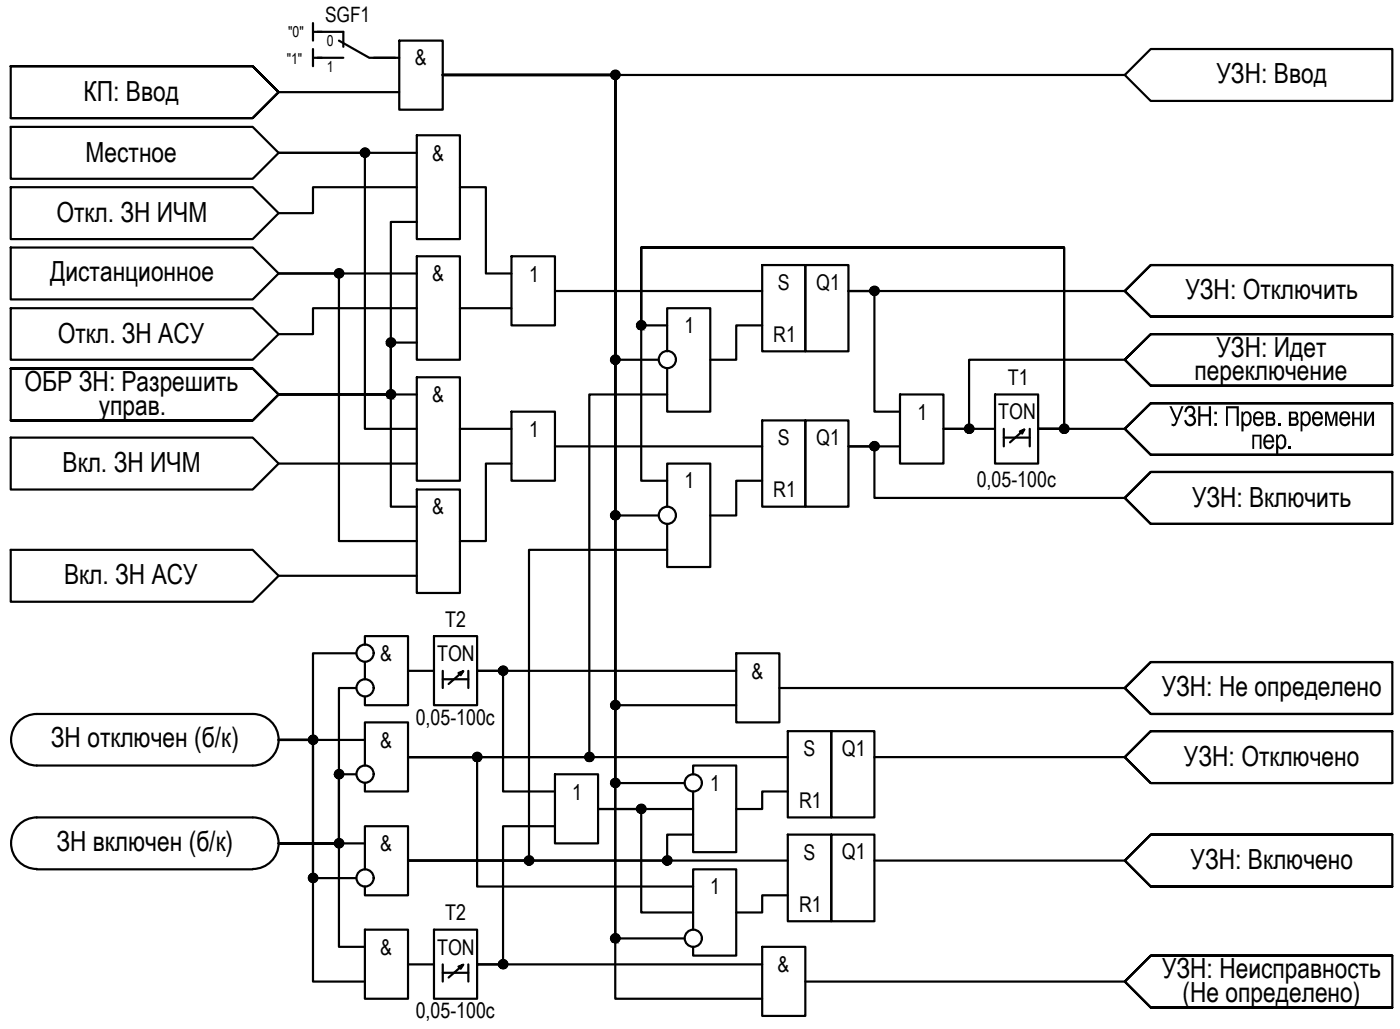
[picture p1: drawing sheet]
<svg xmlns="http://www.w3.org/2000/svg" width="162mm" height="119mm" viewBox="0 0 162 119" stroke-linecap="round" stroke-linejoin="round" font-family="sans-serif">
<defs><g id="words">
<g font-size="3.2">
<text x="9.7" y="11.6">КП: Ввод</text>
<text x="140.9" y="9.7">УЗН: Ввод</text>
<text x="9.9" y="18.8">Местное</text>
<text x="6.5" y="25.7">Откл. ЗН ИЧМ</text>
<text x="5.8" y="32.5">Дистанционное</text>
<text x="137.3" y="34.7">УЗН: Отключить</text>
<text x="6.7" y="39.7">Откл. ЗН АСУ</text>
<text x="140.9" y="41.3">УЗН: Идет</text>
<text x="2.8" y="45.3">ОБР ЗН: Разрешить</text>
<text x="138.4" y="44">переключение</text>
<text x="11.4" y="48">управ.</text>
<text x="135.4" y="49.3">УЗН : Прев</text>
<text x="144.8" y="52">пер</text>
<text x="147.8" y="49.3">. времени</text>
<text x="149" y="52">.</text>
<text x="7.3" y="54.7">Вкл. ЗН ИЧМ</text>
<text x="138.1" y="58.7">УЗН: Включить</text>
<text x="7.4" y="67.7">Вкл. ЗН АСУ</text>
<text x="134.5" y="80.6">УЗН: Не определено</text>
<text x="5.9" y="86.5">ЗН отключен (б/к)</text>
<text x="137.1" y="88.6">УЗН: Отключено</text>
<text x="6.5" y="98.5">ЗН включен (б/к)</text>
<text x="137.9" y="100.6">УЗН: Включено</text>
<text x="134.6" y="113.3">УЗН: Неисправность</text>
<text x="137" y="116">(Не определено)</text>
</g>
<g font-size="2.5">
<text x="48.1" y="7.6">&amp;</text>
<text x="50.1" y="18.6">&amp;</text>
<text x="50.1" y="32.6">&amp;</text>
<text x="61.3" y="32.6">1</text>
<text x="90.1" y="33.6">S</text>
<text x="94.5" y="33.5">Q1</text>
<text x="79.3" y="38.6">1</text>
<text x="89.5" y="39.6">R1</text>
<text x="50.1" y="46.6">&amp;</text>
<text x="116.7" y="44.6">T1</text>
<text x="61.3" y="50.6">1</text>
<text x="90.1" y="51.6">S</text>
<text x="94.5" y="51.5">Q1</text>
<text x="106.3" y="48.6">1</text>
<text x="115.6" y="48.6">TON</text>
<text x="50.1" y="59.6">&amp;</text>
<text x="79.3" y="56.6">1</text>
<text x="89.5" y="57.6">R1</text>
<text x="113.1" y="56.4">0,05-100с</text>
<text x="44" y="76.6">&amp;</text>
<text x="50.6" y="76.6">TON</text>
<text x="51.6" y="72.6">T2</text>
<text x="48.1" y="83.9">0,05-100с</text>
<text x="87.1" y="78.6">&amp;</text>
<text x="44" y="86.6">&amp;</text>
<text x="93.1" y="87.6">S</text>
<text x="97.5" y="87.5">Q1</text>
<text x="66.3" y="92.6">1</text>
<text x="82.3" y="91.6">1</text>
<text x="92.6" y="93.6">R1</text>
<text x="44" y="98.6">&amp;</text>
<text x="93.1" y="99.6">S</text>
<text x="97.5" y="99.5">Q1</text>
<text x="51.6" y="106.6">T2</text>
<text x="82.3" y="103.6">1</text>
<text x="92.6" y="105.6">R1</text>
<text x="44" y="110.6">&amp;</text>
<text x="50.6" y="110.6">TON</text>
<text x="90.1" y="112.6">&amp;</text>
<text x="48.1" y="117.9">0,05-100с</text>
</g>
<text font-size="2.4" x="37.6" y="2.5">SGF1</text>
<g font-size="1.7">
<text x="33.4" y="4.3">&quot;0&quot;</text>
<text x="37.9" y="5.3">0</text>
<text x="33.2" y="7.5">&quot;1&quot;</text>
<text x="37.9" y="8.3">1</text>
</g>
</g></defs>
<!-- layer: 0 -->
<g fill="none" stroke="#000" stroke-width=".25">
<path d="M1.2 7.7v6h28.1l3-3-3-3h-28.1h28.1l3 3-3 3h-28.1M1.2 14.7h28.1l3 3-3 3h-28.1zM32.3 10.7h13.9M36.3 2.7v2M36.3 5.7v2M36.3 3.7h1M36.3 6.7h1M43.3 6.7h2.9M46.2 4.7h5.1v8h-5.1zM48.3 15.7h5v12h-5zM48.3 17.7h-16h10v32h6M51.3 8.7h20v73h14"/>
<path d="M51.3 8.7h20v100h8M51.3 8.7h79M130.3 8.7l3-3h28v6h-28zM1.2 35.7h28.1l3 3-3 3h-28.1zM1.2 21.7h28.1l3 3-3 3h-28.1zM1.2 28.7h28.1l3 3-3 3h-28.1zM48.3 29.7h5v12h-5zM48.3 39.7h-3v6h-13M48.3 21.7h-12v3h-4M48.3 35.7h-12v3h-4M48.3 25.7h-3v20h-13M48.3 31.7h-16h7v31h9"/>
<path d="M53.3 21.7h3v10h2.9M53.3 35.7h5.9M59.2 29.7h5.1v8h-5.1zM64.3 33.7h24M77.3 37.7h-3v-9h48.9v21h-3h3v-21h-48.9v27h3M88.3 30.7h5v10h-5zM88.3 37.7h-3v4h-3M93.3 30.7h5v10h-5zM130.3 33.7h-32h3v14h2.9M161.3 30.7h-28l-3 3 3 3h28v-6h-28l-3 3 3 3h28M161.3 38.7h-28l-3 3 3 3h28v-6h-28l-3 3 3 3h28M1.2 50.7h28.1l3 3-3 3h-28.1z"/>
<path d="M1.2 42.7v6h28.1l3-3-3-3h-28.1h28.1l3 3-3 3h-28.1M32.3 45.7h13v13h3M32.3 53.7h16M32.3 45.7h16M48.3 43.7h5v12h-5zM48.3 56.7h5v12h-5zM53.3 49.7h5.9M59.2 47.7h5.1v8h-5.1zM59.2 53.7h-2.9v9h-3M64.3 51.7h24M76.3 41.7h-5v-33h-20h20v51h5M77.3 45.7h-9v42h-21"/>
<path d="M77.3 58.7v-5h5v12h-5v-5M77.3 40.7v-5h5v12h-5v-5M88.3 48.7h5v10h-5zM88.3 55.7h-3v4h-3M93.3 48.7h5v10h-5zM104.2 45.7h5.1v8h-5.1zM104.2 51.7h-5.9h3v6h29M115.2 45.7h5v8h-5zM116.3 49.7v2M116.3 50.7h3M118.1 50l.5-.3-1.6 1.5M118.6 49.7l-.2 .5"/>
<path d="M119.3 49.7v2M120.2 49.7h.1M120.2 49.7h10.1M130.3 41.7h-18.1v8h-2.9h5.9M161.3 46.7h-28l-3 3 3 3h28v-6h-28l-3 3 3 3h28M161.3 54.7h-28l-3 3 3 3h28v-6h-28l-3 3 3 3h28M1.2 63.7h28.1l3 3-3 3h-28.1zM32.3 66.7h16M41.2 79.7h-1.9v18h-7h7v11.9h3M41.2 75.7h-4.9v10h-4h10M42.3 74.7v-1h5v8h-5v-1M42.3 76.7v2"/>
<path d="M47.3 77.7h3M50.3 73.7h5v8h-5zM51.3 77.7v2M51.3 78.7h2.9M53.1 77.9l.5-.2-1.6 1.5M53.6 77.7l-.2 .5M54.2 77.7v2M55.3 77.7h.1M55.3 77.7h3v14h6M55.3 77.7h30M77.3 63.7h-16v36h-14M85.3 75.7h5v8h-5z"/>
<path d="M90.3 79.7h40M161.3 76.7h-28l-3 3 3 3h28v-6h-28l-3 3 3 3h28M1.9 83.8a2.98 2.98 0 0 1 2.3-1.1h25.1a2.98 2.98 0 0 1 3 3 2.98 2.98 0 0 1-3 2.9h-25a2.98 2.98 0 0 1-2.7-1.6 2.98 2.98 0 0 1 .3-3.2zM41.2 89.7h-1.9v8h-7h10M42.3 88.6v-4.9h5v8h-5v-1M47.3 87.7h8v15h25M47.3 87.7h43.9M47.3 99.7h43.9M64.3 89.7h5v8h-5zM64.3 95.7h-6v16h-3M79.3 90.7h-8v-82h-20h20v107h17M80.3 96.7h-3v3h-30"/>
<path d="M80.3 89.7v-1.1h5v10.1h-5v-7M80.3 93.7h-11h5v12h6M91.2 84.7h5.1v10h-5.1zM91.2 96.7h5.1v10h-5.1zM91.2 91.7h-2.9v2h-3M96.3 84.7h5v10h-5zM96.3 96.7h5v10h-5zM101.3 87.7h29M101.3 99.7h29M161.3 84.7h-28l-3 3 3 3h28v-6h-28l-3 3 3 3h28M161.3 96.7h-28l-3 3 3 3h28v-6h-28l-3 3 3 3h28M4.2 100.7h25.1"/>
<path d="M4.3 100.6a2.98 2.98 0 0 1-3-2.9 2.98 2.98 0 0 1 2.9-3h25.1a2.98 2.98 0 0 1 3 2.9 2.98 2.98 0 0 1-3 3M41.2 101.7h-4.9v-16h-4h4v28h6M42.3 100.7v-5h5v8h-5v-1M42.3 107.7h5v8h-5zM47.3 111.7h3M50.3 107.7h5v8h-5zM51.3 111.7v2M51.3 112.7h2.9M53.1 111.9l.5-.2-1.6 1.5M53.6 111.7l-.2 .5M54.2 111.7v2M55.3 111.7h.1"/>
<path d="M55.3 111.7h33M80.3 107.7v-7h5v10h-5v-1.1M88.3 109.6h5v8h-5zM91.2 103.7h-2.9v2h-3M93.3 113.7h37M161.3 110.7h-28l-3 3 3 3h28v-6h-28l-3 3 3 3h28"/>
<circle cx="42.3" cy="17.7" r=".49"/>
<circle cx="71.3" cy="8.7" r=".49"/>
<circle cx="39.3" cy="31.6" r=".49"/>
<circle cx="45.3" cy="39.6" r=".49"/>
<circle cx="74.3" cy="37.7" r=".49"/>
<circle cx="101.3" cy="33.7" r=".49"/>
<circle cx="45.3" cy="45.7" r=".49"/>
<circle cx="71.3" cy="41.6" r=".49"/>
<circle cx="71.3" cy="59.7" r=".49"/>
<circle cx="77.3" cy="41.6" r=".99"/>
<circle cx="77.3" cy="59.7" r=".99"/>
<circle cx="101.3" cy="51.7" r=".49"/>
<circle cx="112.3" cy="49.6" r=".49"/>
<circle cx="123.3" cy="49.6" r=".49"/>
<circle cx="42.3" cy="79.7" r=".99"/>
<circle cx="42.3" cy="75.6" r=".99"/>
<circle cx="58.3" cy="77.7" r=".49"/>
<circle cx="36.3" cy="85.7" r=".49"/>
<circle cx="39.3" cy="89.6" r=".49"/>
<circle cx="39.3" cy="97.6" r=".49"/>
<circle cx="42.3" cy="89.6" r=".99"/>
<circle cx="55.3" cy="87.7" r=".49"/>
<circle cx="61.3" cy="99.6" r=".49"/>
<circle cx="68.3" cy="87.7" r=".49"/>
<circle cx="71.3" cy="90.7" r=".49"/>
<circle cx="71.3" cy="81.6" r=".49"/>
<circle cx="74.3" cy="93.7" r=".49"/>
<circle cx="77.3" cy="99.6" r=".49"/>
<circle cx="80.3" cy="90.7" r=".99"/>
<circle cx="36.3" cy="101.7" r=".49"/>
<circle cx="42.3" cy="101.7" r=".99"/>
<circle cx="58.3" cy="111.7" r=".49"/>
<circle cx="71.3" cy="108.7" r=".49"/>
<circle cx="80.3" cy="108.7" r=".99"/>
</g>
<g fill="#000">
<path d="M153.5 47.7h.3l.4 1.3 .4-1.3h.3v1.6h-.2v-1.3l-.4 1.3h-.2l-.4-1.4v1.4h-.2zM156.6 47.7h.3v.6h.6v-.6h.2v1.6h-.2v-.7h-.6v.7h-.3zM158 47.7h.3v1.2l.6-1.2h.2v1.6h-.2v-1.2l-.6 1.2h-.3z"/>
<path d="M145.3 47.8h.1a.63 .63 0 0 1 .7-.1 .63 .63 0 0 1 .3 .7v.2h-1.1a.45 .45 0 0 0 .7 .5l.1-.3h.3l-.2 .3a.65 .65 0 0 1-.8 .2 .65 .65 0 0 1-.3-.8v-.4zM145.5 47.9l-.1 .4h.7a.36 .36 0 0 0-.2-.4 .36 .36 0 0 0-.4 0z"/>
<path d="M146.6 47.7h.5a.48 .48 0 0 1 .5 .2 .48 .48 0 0 1-.1 .6 .47 .47 0 0 1 .2 .5 .47 .47 0 0 1-.5 .3h-.6zM146.8 47.9v.4h.3a.25 .25 0 0 0 .3-.2 .25 .25 0 0 0-.3-.2zM146.8 48.6v.5h.3a.26 .26 0 0 0 .4-.3 .26 .26 0 0 0-.4-.2z"/>
<path d="M147.8 50.3h.2v.2a.5 .5 0 0 1 .6-.2 .5 .5 0 0 1 .3 .5l.1 .6-.2 .4a.41 .41 0 0 1-.7 0v.8h-.3zM148.2 50.5l-.2 .4v.4a.37 .37 0 0 0 .4 .5 .37 .37 0 0 0 .3-.5v-.1a.45 .45 0 0 0 0-.5 .45 .45 0 0 0-.5-.2z"/>
<path d="M155.2 47.9h.1a.62 .62 0 0 1 .7-.2 .62 .62 0 0 1 .4 .7v.2h-1a.39 .39 0 0 0 .3 .5 .39 .39 0 0 0 .4-.3h.3a.65 .65 0 0 1-.8 .5 .65 .65 0 0 1-.5-.8zM155.4 48.1v.2h.7a.39 .39 0 0 0-.2-.4 .39 .39 0 0 0-.5 .2z"/>
</g>
<g fill="#000" stroke="#000" stroke-width=".12">
<path d="M41.9 17.3h.7zM42.1 18.2h.3zM42.2 17.2h.1zM71.1 9.2h.3zM71.2 8.2h.1zM38.9 32h.7zM39.1 32.2h.3zM39.2 31.2h.1zM45 39.3h.6zM45.1 39.2h.3zM45.2 39.2h.1zM74.1 38.1h.3z"/>
<path d="M74.2 37.2h.1zM101 34.1h.5zM101.1 33.2h.4zM101.1 34.2h.3zM101.2 33.2h.1zM45.1 46.1h.3zM45.1 40.2h.3zM45.2 45.2h.1zM71.1 42.2h.3zM71.2 41.2h.1zM71.2 59.2h.1zM101 52.1h.5z"/>
<path d="M101.1 51.2h.4zM101.1 52.2h.3zM101.2 51.2h.1zM112.2 50.2h.2zM112.2 49.2h.1zM123.2 50.2h.2zM123.2 49.2h.1zM58.1 78.2h.3zM58.2 77.2h.1zM71.1 60.2h.3zM36.2 86.2h.2zM36.2 85.2h.1z"/>
<path d="M39.1 98.2h.3zM39.1 90.2h.3zM39.2 97.2h.1zM39.2 89.2h.1zM55.1 88.1h.3zM55.2 87.2h.1zM61 99.3h.6zM61.1 99.2h.3zM61.2 99.2h.1zM68.2 88.1h.2zM68.2 87.2h.1zM71.1 82.2h.3z"/>
<path d="M71.1 91.1h.3zM71.2 81.2h.1zM71.2 90.2h.1zM73.9 94.1h.7zM74.1 94.2h.3zM74.2 93.2h.1zM77 99.3h.6zM77.1 99.2h.4zM77.2 99.2h.1zM36.2 102.2h.2zM36.2 101.2h.1zM58.1 112.1h.3z"/>
<path d="M58.2 111.2h.1zM61.1 100.2h.3zM71.1 109.1h.3zM71.2 108.2h.1zM77 100.1h.5zM77.1 100.2h.3z"/>
<path d="M42.1 18.2h.2zM42.2 18.2h.1z"/>
<path d="M42.2 17.2h.2zM42.1 17.2h.3z"/>
<path d="M42.1 17.2h.3zM42.1 17.2h.3z"/>
<path d="M42.1 17.2h.4zM42.1 17.2h.4z"/>
<path d="M42.1 18.2h.3zM42.1 18.2h.3z"/>
<path d="M42.1 17.2h.4zM42 17.2h.5z"/>
<path d="M42.1 18.1h.4zM42.1 18.1l.3 .1z"/>
<path d="M42 17.2l.6 .1zM42 17.2l.6 .1z"/>
<path d="M42 18.1h.5zM42 18.1h.5z"/>
<path d="M42 17.3h.6zM42 17.3h.6zM41.9 17.3h.7z"/>
<path d="M42 18.1h.6zM42 18.1h.5z"/>
<path d="M41.9 17.3l.7 .1zM41.9 17.3l.7 .1z"/>
<path d="M41.9 18l.7 .1zM41.9 18l.7 .1z"/>
<path d="M41.9 18.1h.7zM41.9 18.1h.7z"/>
<path d="M41.9 17.4h.8zM41.9 17.4h.8z"/>
<path d="M41.9 18h.7zM41.9 18h.7z"/>
<path d="M41.8 17.4h.9zM41.8 17.4h.9z"/>
<path d="M41.8 17.4l.9 .1zM41.8 17.4l.9 .1z"/>
<path d="M41.8 17.9l.9 .1zM41.8 17.9l.9 .1z"/>
<path d="M41.8 18h.9zM41.8 18h.8z"/>
<path d="M41.8 17.5h.9zM41.8 17.5h.9z"/>
<path d="M41.8 17.5l1 .1zM41.8 17.5l1 .1z"/>
<path d="M41.8 17.8l.9 .1zM41.8 17.8l.9 .1z"/>
<path d="M41.8 17.9h.9zM41.8 17.9h.9z"/>
<path d="M41.8 17.6l1 .1v-.1zM41.8 17.6l1 .1h-1z"/>
<path d="M41.8 17.7h1zM41.8 17.7h1z"/>
<path d="M41.8 17.7h1zM41.8 17.7h1z"/>
<path d="M41.8 17.7l1 .1zM41.8 17.7l1 .1z"/>
<path d="M41.8 17.8h1zM41.8 17.8h.9z"/>
<path d="M71.2 8.2h.2zM71.2 8.2h.2z"/>
<path d="M71.2 9.2h.1zM71.1 9.2h.2z"/>
<path d="M71.1 8.2h.3zM71.1 8.2h.3z"/>
<path d="M71.1 8.2h.4zM71 8.2h.5z"/>
<path d="M71.1 9.1h.3zM71.1 9.1l.3 .1z"/>
<path d="M71 8.2l.5 .1zM71 8.2l.5 .1z"/>
<path d="M71 9.1h.5zM71 9.1h.4z"/>
<path d="M71 8.3h.6zM71 8.3h.6z"/>
<path d="M71 9.1h.5zM71 9.1h.5z"/>
<path d="M71 8.3h.6zM70.9 8.3h.7z"/>
<path d="M71 9.1h.6zM71 9.1h.5z"/>
<path d="M70.9 8.3h.7zM70.9 8.3h.7z"/>
<path d="M70.9 9.1h.7zM70.9 9.1h.7z"/>
<path d="M70.9 8.3l.7 .1zM70.9 8.3l.7 .1z"/>
<path d="M70.9 8.4h.8zM70.9 8.4h.8z"/>
<path d="M70.9 9h.7zM70.9 9h.7z"/>
<path d="M70.9 9h.7zM70.9 9l.7 .1z"/>
<path d="M70.8 8.4l.9 .1zM70.8 8.4l.9 .1z"/>
<path d="M70.8 8.5h.9zM70.8 8.5h.9z"/>
<path d="M70.8 8.9h.9zM70.8 8.9h.9z"/>
<path d="M70.8 8.9h.9zM70.8 8.9l.8 .1z"/>
<path d="M70.8 8.5l.9 .1zM70.8 8.5l.9 .1z"/>
<path d="M70.8 8.6h1zM70.8 8.6h1z"/>
<path d="M70.8 8.8l.9 .1zM70.8 8.8l.9 .1z"/>
<path d="M70.8 8.9h.9zM70.8 8.9h.9z"/>
<path d="M70.8 8.6h1zM70.8 8.6h1z"/>
<path d="M70.8 8.6l1 .1zM70.8 8.6l1 .1z"/>
<path d="M70.8 8.7h1zM70.8 8.7h1z"/>
<path d="M70.8 8.7l1 .1zM70.8 8.7l1 .1z"/>
<path d="M70.8 8.8h1zM70.8 8.8h.9z"/>
<path d="M39.2 31.2h.2zM39.1 31.2h.3z"/>
<path d="M39.2 32.2h.1zM39.1 32.2h.2z"/>
<path d="M39.1 31.2h.3zM39.1 31.2h.3z"/>
<path d="M39.1 31.2h.4zM39.1 31.2h.4z"/>
<path d="M39.1 32.1h.3zM39.1 32.1l.3 .1z"/>
<path d="M39 31.2h.5zM39 31.2h.5z"/>
<path d="M39 32.1h.5zM39 32.1h.4z"/>
<path d="M39 31.2l.6 .1zM39 31.2l.6 .1z"/>
<path d="M39 32.1h.5zM39 32.1h.5z"/>
<path d="M39 31.3h.6zM38.9 31.3h.7z"/>
<path d="M39 32.1h.6zM39 32.1h.5z"/>
<path d="M38.9 31.3h.7zM38.9 31.3h.7z"/>
<path d="M38.9 32.1h.7zM38.9 32.1h.7z"/>
<path d="M38.9 31.3l.7 .1zM38.9 31.3l.7 .1z"/>
<path d="M38.9 31.4h.8zM38.8 31.4h.9z"/>
<path d="M38.9 32h.7zM38.9 32l.7 .1z"/>
<path d="M38.8 31.4l.9 .1zM38.8 31.4l.9 .1z"/>
<path d="M38.8 31.5h.9zM38.8 31.5h.9z"/>
<path d="M38.8 31.9l.9 .1zM38.8 31.9l.9 .1z"/>
<path d="M38.8 32h.9zM38.8 32h.8zM38.9 32h.7z"/>
<path d="M38.8 31.5h.9zM38.8 31.5h.9z"/>
<path d="M38.8 31.5l1 .1zM38.8 31.5l1 .1z"/>
<path d="M38.8 31.8l.9 .1zM38.8 31.8l.9 .1z"/>
<path d="M38.8 31.9h.9zM38.8 31.9h.9z"/>
<path d="M38.8 31.6h1zM38.8 31.6h1z"/>
<path d="M38.7 31.6l1.1 .1zM38.7 31.6l1.1 .1z"/>
<path d="M38.7 31.7h1.1zM38.7 31.7h1.1z"/>
<path d="M38.7 31.7l1.1 .1v-.1zM38.7 31.7l1.1 .1h-1z"/>
<path d="M38.8 31.8h1zM38.8 31.8h.9z"/>
<path d="M45.2 39.2h.2zM45.1 39.2h.3zM45.1 39.2h.3z"/>
<path d="M45.1 39.2h.4zM45.1 39.2h.4z"/>
<path d="M45.1 39.2h.4zM45.1 39.2h.4z"/>
<path d="M45 39.2l.6 .1zM45 39.2l.6 .1zM44.9 39.3h.7z"/>
<path d="M44.9 39.3h.7zM44.9 39.3h.7z"/>
<path d="M44.9 39.3l.7 .1zM44.9 39.3l.7 .1z"/>
<path d="M44.9 39.4h.8zM44.8 39.4h.9z"/>
<path d="M44.8 39.4l.9 .1zM44.8 39.4l.9 .1z"/>
<path d="M44.8 39.5h.9zM44.8 39.5h.9z"/>
<path d="M44.8 39.9l.9 .1zM44.8 39.9l.9 .1z"/>
<path d="M44.8 40h.9zM44.8 40h.8z"/>
<path d="M44.8 39.5h.9zM44.8 39.5h.9z"/>
<path d="M44.8 39.5l.9 .1zM44.8 39.5l.9 .1z"/>
<path d="M44.8 39.6h.9zM44.8 39.6h.9z"/>
<path d="M44.8 39.6l1 .1zM44.8 39.6l1 .1z"/>
<path d="M44.8 39.7l.9 .1zM44.8 39.7l.9 .1z"/>
<path d="M44.8 39.8h.9zM44.8 39.8h.9h-.9z"/>
<path d="M44.8 39.8l.9 .1zM44.8 39.8l.9 .1z"/>
<path d="M44.8 39.9h.9zM44.8 39.9h.9z"/>
<path d="M44.8 39.7h1zM44.8 39.7h.9z"/>
<path d="M74.1 38.1l.2 .1zM74.2 38.2h.1z"/>
<path d="M74.2 37.2h.2zM74.2 37.2h.2z"/>
<path d="M74.1 37.2h.3zM74.1 37.2h.3z"/>
<path d="M74.1 37.2h.4zM74.1 37.2h.4z"/>
<path d="M74.1 38.1h.3zM74.1 38.1h.3z"/>
<path d="M74.1 37.2l.4 .1zM74.1 37.2l.4 .1z"/>
<path d="M74.1 38.1h.4zM74.1 38.1h.3z"/>
<path d="M74 37.3h.6zM74 37.3h.6z"/>
<path d="M74 38.1h.5zM74 38.1h.5z"/>
<path d="M74 37.3h.6zM74 37.3h.6z"/>
<path d="M73.9 37.3h.7zM73.9 37.3h.7z"/>
<path d="M73.9 38.1h.7zM73.9 38.1h.7z"/>
<path d="M74 38.1h.6zM74 38.1h.5z"/>
<path d="M73.9 37.3l.7 .1zM73.9 37.3l.7 .1z"/>
<path d="M73.9 38h.7zM73.9 38l.7 .1z"/>
<path d="M73.9 37.4h.8zM73.9 37.4h.8z"/>
<path d="M73.9 38h.7zM73.9 38h.7z"/>
<path d="M73.8 37.4l.9 .1zM73.8 37.4l.9 .1z"/>
<path d="M73.8 37.5h.9zM73.8 37.5h.9z"/>
<path d="M73.8 37.9h.9zM73.8 37.9h.9z"/>
<path d="M73.8 37.9h.9zM73.8 37.9l.8 .1z"/>
<path d="M73.8 37.5l.9 .1zM73.8 37.6h.9z"/>
<path d="M73.8 37.6h.9zM73.8 37.6h.9z"/>
<path d="M73.8 37.6h1zM73.8 37.6h1z"/>
<path d="M73.8 37.8h.9zM73.8 37.8h.9z"/>
<path d="M73.8 37.8h.9zM73.8 37.8h.9z"/>
<path d="M73.8 37.8h.9zM73.8 37.8l.9 .1z"/>
<path d="M73.8 37.6l1 .1zM73.8 37.6l1 .1z"/>
<path d="M73.8 37.7h1zM73.8 37.7h1z"/>
<path d="M73.8 37.7h1zM73.8 37.7l.9 .1z"/>
<path d="M101.1 34.2h.2zM101.2 34.2h.1z"/>
<path d="M101.2 33.2h.2zM101.1 33.2h.3z"/>
<path d="M101.1 33.2h.3zM101.1 33.2h.3z"/>
<path d="M101.1 33.2h.4zM101.1 33.2h.4zM101 33.2h.5z"/>
<path d="M101.1 34.2h.3zM101.1 34.2h.3z"/>
<path d="M101 33.2l.5 .1zM101 33.2l.5 .1z"/>
<path d="M101.1 34.1h.4zM101.1 34.1l.3 .1z"/>
<path d="M101 33.3h.6zM101 33.3h.6z"/>
<path d="M101 34.1h.5zM101 34.1h.5zM101 34.1h.5z"/>
<path d="M100.9 33.3h.7zM100.9 33.3h.7z"/>
<path d="M100.9 34h.7zM100.9 34l.6 .1z"/>
<path d="M100.9 33.3l.8 .1zM100.9 33.3l.8 .1z"/>
<path d="M100.9 34h.7zM100.9 34h.7z"/>
<path d="M100.9 33.4h.8zM100.9 33.4h.8z"/>
<path d="M100.9 34h.8zM100.9 34h.7z"/>
<path d="M100.9 33.4h.8zM100.9 33.4h.8z"/>
<path d="M100.8 33.4l.9 .1zM100.8 33.4l.9 .1z"/>
<path d="M100.8 33.9l.9 .1zM100.8 33.9l.9 .1z"/>
<path d="M100.9 34h.8zM100.9 34h.8z"/>
<path d="M100.8 33.5h.9zM100.8 33.5h.9z"/>
<path d="M100.8 33.5l.9 .1zM100.8 33.5l.9 .1z"/>
<path d="M100.8 33.6h.9zM100.8 33.6h.9z"/>
<path d="M100.8 33.6l.9 .1v-.1zM100.8 33.6l.9 .1h-.9z"/>
<path d="M100.8 33.7h.9zM100.8 33.7h.9z"/>
<path d="M100.8 33.7l.9 .1zM100.8 33.7l.9 .1z"/>
<path d="M100.8 33.8h.9zM100.8 33.8h.9z"/>
<path d="M100.8 33.8l.9 .1zM100.8 33.8l.9 .1z"/>
<path d="M100.8 33.9h.9zM100.8 33.9h.9z"/>
<path d="M45.1 46.1l.2 .1zM45.2 46.2h.1z"/>
<path d="M45.1 40.2h.2zM45.2 40.2h.1z"/>
<path d="M45.2 45.2h.2zM45.1 45.2h.3z"/>
<path d="M45.1 45.2h.3zM45.1 45.2h.3z"/>
<path d="M45.1 45.2h.4zM45.1 45.2h.4z"/>
<path d="M45.1 40.1l.3 .1zM45.1 40.1l.3 .1z"/>
<path d="M45.1 45.2l.4 .1zM45.1 45.2l.4 .1z"/>
<path d="M45.1 46.1h.4zM45.1 46.1h.3zM45.1 46.1h.3z"/>
<path d="M45.1 40.1h.4zM45.1 40.1h.3z"/>
<path d="M45 45.3h.6zM45 45.3h.6z"/>
<path d="M45 46.1h.5zM45 46.1h.5z"/>
<path d="M45 40.1h.5zM45 40.1h.5z"/>
<path d="M45 45.3h.6zM45 45.3h.6z"/>
<path d="M44.9 45.3h.7zM44.9 45.3h.7z"/>
<path d="M44.9 46.1h.7zM44.9 46.1h.7z"/>
<path d="M45 46.1h.6zM45 46.1h.5z"/>
<path d="M44.9 40.1h.7zM44.9 40.1h.7z"/>
<path d="M45 40.1h.6zM45 40.1h.5z"/>
<path d="M44.9 45.3l.7 .1zM44.9 45.3l.7 .1z"/>
<path d="M44.9 46h.7zM44.9 46l.7 .1z"/>
<path d="M44.9 40h.7zM44.9 40h.7z"/>
<path d="M44.9 40h.7zM44.9 40l.7 .1z"/>
<path d="M44.9 45.4h.8zM44.8 45.4h.9z"/>
<path d="M44.9 46h.7zM44.9 46h.7z"/>
<path d="M44.8 45.4l.9 .1zM44.8 45.4l.9 .1z"/>
<path d="M44.8 45.5h.9zM44.8 45.5h.9z"/>
<path d="M44.8 45.9h.9zM44.8 45.9h.9z"/>
<path d="M44.8 45.9h.9zM44.8 45.9l.8 .1z"/>
<path d="M44.8 45.5l.9 .1zM44.8 45.5l.9 .1z"/>
<path d="M44.8 45.6h.9zM44.8 45.6h.9z"/>
<path d="M44.8 45.6h.9zM44.8 45.6h.9z"/>
<path d="M44.8 45.6l1 .1zM44.8 45.6l1 .1z"/>
<path d="M44.8 45.7l.9 .1zM44.8 45.7l.9 .1z"/>
<path d="M44.8 45.8h.9zM44.8 45.8h.9z"/>
<path d="M44.8 45.8l.9 .1zM44.8 45.8l.9 .1z"/>
<path d="M44.8 45.9h.9zM44.8 45.9h.9z"/>
<path d="M44.8 45.7h1zM44.8 45.7h.9z"/>
<path d="M71.2 41.2h.2zM71.1 41.2h.3z"/>
<path d="M71.2 42.2h.1zM71.1 42.2h.2z"/>
<path d="M71.2 59.2h.2zM71.1 59.2h.3z"/>
<path d="M71.1 41.2h.3zM71.1 41.2h.3z"/>
<path d="M71.1 59.2h.3zM71.1 59.2h.3z"/>
<path d="M71.1 41.2h.4zM71.1 41.2h.4z"/>
<path d="M71.1 42.2h.3zM71.1 42.2h.3z"/>
<path d="M71.1 59.2h.4zM71.1 59.2h.4z"/>
<path d="M71 41.2h.5zM71 41.2h.5z"/>
<path d="M71 42.1h.5zM71 42.1l.4 .1z"/>
<path d="M71 59.2h.5zM71 59.2h.5z"/>
<path d="M71 41.2l.6 .1zM71 41.2l.6 .1z"/>
<path d="M71 42.1h.5zM71 42.1h.5z"/>
<path d="M71 59.2l.6 .1zM71 59.2l.6 .1z"/>
<path d="M71 41.3h.6zM70.9 41.3h.7z"/>
<path d="M71 42.1h.6zM71 42.1h.5z"/>
<path d="M71 59.3h.6zM70.9 59.3h.7z"/>
<path d="M70.9 41.3h.7zM70.9 41.3h.7z"/>
<path d="M70.9 42h.7zM70.9 42l.7 .1z"/>
<path d="M70.9 59.3h.7zM70.9 59.3h.7z"/>
<path d="M70.9 41.3l.7 .1zM70.9 41.3l.7 .1z"/>
<path d="M70.9 41.4h.8zM70.9 41.4h.8z"/>
<path d="M70.9 42h.7zM70.9 42h.7z"/>
<path d="M70.9 42h.7zM70.9 42h.7z"/>
<path d="M70.9 59.3l.7 .1zM70.9 59.3l.7 .1z"/>
<path d="M70.9 59.4h.8zM70.9 59.4h.8z"/>
<path d="M70.9 60h.7zM70.9 60h.7z"/>
<path d="M70.8 41.4h.9zM70.8 41.4h.9z"/>
<path d="M70.8 41.4l.9 .1zM70.8 41.4l.9 .1z"/>
<path d="M70.8 41.9l.9 .1zM70.8 41.9l.9 .1z"/>
<path d="M70.8 42h.9zM70.8 42h.8z"/>
<path d="M70.8 59.4h.9zM70.8 59.4h.9z"/>
<path d="M70.8 59.4l.9 .1zM70.8 59.4l.9 .1z"/>
<path d="M70.8 59.9h.9zM70.8 59.9h.9z"/>
<path d="M70.8 59.9h.9zM70.8 59.9l.8 .1z"/>
<path d="M70.8 41.5h.9zM70.8 41.5h.9z"/>
<path d="M70.8 41.5l1 .1zM70.8 41.5l1 .1z"/>
<path d="M70.8 41.8l.9 .1zM70.8 41.8l.9 .1z"/>
<path d="M70.8 41.9h.9zM70.8 41.9h.9z"/>
<path d="M70.8 59.5h.9zM70.8 59.5h.9z"/>
<path d="M70.8 59.5l1 .1zM70.8 59.5l1 .1z"/>
<path d="M70.8 59.8l.9 .1zM70.8 59.8l.9 .1z"/>
<path d="M70.8 59.9h.9zM70.8 59.9h.9z"/>
<path d="M70.8 41.6h1zM70.8 41.6h1z"/>
<path d="M70.8 41.6l1 .1zM70.8 41.6l1 .1z"/>
<path d="M70.8 41.7h1zM70.8 41.7h1h-1z"/>
<path d="M70.8 41.7l1 .1zM70.8 41.7l1 .1z"/>
<path d="M70.8 41.8h1zM70.8 41.8h.9z"/>
<path d="M70.8 59.6h1zM70.8 59.6h1z"/>
<path d="M70.8 59.6l1 .1v-.1zM70.8 59.6l1 .1h-1z"/>
<path d="M70.8 59.7h1zM70.8 59.7h1z"/>
<path d="M70.8 59.7l1 .1zM70.8 59.7l1 .1z"/>
<path d="M70.8 59.8h1zM70.8 59.8h.9z"/>
<path d="M101.1 52.2h.2zM101.2 52.2h.1z"/>
<path d="M101.2 51.2h.2zM101.1 51.2h.3z"/>
<path d="M101.1 51.2h.3zM101.1 51.2h.3z"/>
<path d="M101.1 51.2h.4zM101.1 51.2h.4zM101 51.2h.5z"/>
<path d="M101.1 52.2h.3zM101.1 52.2h.3z"/>
<path d="M101 51.2l.5 .1zM101 51.2l.5 .1z"/>
<path d="M101.1 52.1h.4zM101.1 52.1l.3 .1z"/>
<path d="M101 51.3h.6zM101 51.3h.6z"/>
<path d="M101 52.1h.5zM101 52.1h.5zM101 52.1h.5z"/>
<path d="M100.9 51.3h.7zM100.9 51.3h.7z"/>
<path d="M100.9 52.1h.7zM100.9 52.1h.6z"/>
<path d="M100.9 51.3l.8 .1zM100.9 51.3l.8 .1z"/>
<path d="M100.9 52h.7zM100.9 52l.7 .1z"/>
<path d="M100.9 51.4h.8zM100.9 51.4h.8z"/>
<path d="M100.9 52h.8zM100.9 52h.7z"/>
<path d="M100.9 51.4h.8zM100.9 51.4h.8z"/>
<path d="M100.8 51.4l.9 .1zM100.8 51.4l.9 .1z"/>
<path d="M100.8 51.9h.9zM100.8 51.9h.9z"/>
<path d="M100.9 51.9h.8zM100.9 51.9l.8 .1z"/>
<path d="M100.8 51.5h.9zM100.8 51.5h.9z"/>
<path d="M100.8 51.5l.9 .1zM100.8 51.5l.9 .1z"/>
<path d="M100.8 51.6l.9 .1v-.1zM100.8 51.6l.9 .1h-.9z"/>
<path d="M100.8 51.7h.9zM100.8 51.7h.9z"/>
<path d="M100.8 51.7h.9zM100.8 51.7h.9z"/>
<path d="M100.8 51.7l.9 .1zM100.8 51.7l.9 .1z"/>
<path d="M100.8 51.8h.9zM100.8 51.8h.9z"/>
<path d="M100.8 51.8l.9 .1zM100.8 51.8l.9 .1z"/>
<path d="M100.8 51.9h.9zM100.8 51.9h.9z"/>
<path d="M112.2 50.2h.1zM112.2 50.2h.1z"/>
<path d="M112.2 49.2h.2zM112.2 49.2h.2z"/>
<path d="M112.2 49.2h.2zM112.1 49.2h.3z"/>
<path d="M112.1 49.2h.4zM112.1 49.2h.4z"/>
<path d="M112.1 50.2h.3zM112.1 50.2h.3z"/>
<path d="M112.1 49.2h.4zM112 49.2h.5z"/>
<path d="M112.1 50.1h.4zM112.1 50.1l.3 .1z"/>
<path d="M112 49.2l.5 .1zM112 49.2l.5 .1z"/>
<path d="M112 50.1h.5zM112 50.1h.5z"/>
<path d="M112 49.3h.6zM111.9 49.3h.7z"/>
<path d="M112 50.1h.5zM112 50.1h.5z"/>
<path d="M111.9 49.3h.7zM111.9 49.3h.7z"/>
<path d="M111.9 50h.7zM111.9 50l.6 .1z"/>
<path d="M111.9 49.3l.8 .1zM111.9 49.4h.8z"/>
<path d="M111.9 50h.7zM111.9 50h.7z"/>
<path d="M111.9 49.4h.8zM111.9 49.4h.8z"/>
<path d="M111.9 49.4h.8zM111.9 49.4h.8z"/>
<path d="M111.9 50h.8zM111.9 50h.8z"/>
<path d="M111.9 50h.8zM111.9 50h.7z"/>
<path d="M111.8 49.4l.9 .1zM111.8 49.4l.9 .1z"/>
<path d="M111.8 49.5h.9zM111.8 49.5h.9z"/>
<path d="M111.8 49.9h.9zM111.8 49.9h.9z"/>
<path d="M111.8 49.9h.9zM111.8 49.9l.9 .1z"/>
<path d="M111.8 49.5l.9 .1zM111.8 49.5l.9 .1z"/>
<path d="M111.8 49.6h.9zM111.8 49.6h.9z"/>
<path d="M111.8 49.6l.9 .1zM111.8 49.6l.9 .1z"/>
<path d="M111.8 49.7h.9zM111.8 49.7h.9h-.9z"/>
<path d="M111.8 49.7l.9 .1zM111.8 49.7l.9 .1z"/>
<path d="M111.8 49.8h.9zM111.8 49.8h.9z"/>
<path d="M111.8 49.8h.9zM111.8 49.8l.9 .1z"/>
<path d="M123.2 50.2h.1zM123.2 50.2h.1z"/>
<path d="M123.2 49.2h.2zM123.2 49.2h.2z"/>
<path d="M123.2 49.2h.2zM123.1 49.2h.3z"/>
<path d="M123.1 49.2h.4zM123.1 49.2h.4z"/>
<path d="M123.1 50.2h.3zM123.1 50.2h.3z"/>
<path d="M123.1 49.2h.4zM123 49.2h.5z"/>
<path d="M123.1 50.1h.4zM123.1 50.1l.3 .1z"/>
<path d="M123 49.2l.5 .1zM123 49.2l.5 .1z"/>
<path d="M123 50.1h.5zM123 50.1h.5z"/>
<path d="M123 49.3h.6zM122.9 49.3h.7z"/>
<path d="M123 50.1h.5zM123 50.1h.5z"/>
<path d="M122.9 49.3h.7zM122.9 49.3h.7z"/>
<path d="M122.9 50h.7zM122.9 50l.6 .1z"/>
<path d="M122.9 49.3l.8 .1zM122.9 49.3l.8 .1z"/>
<path d="M122.9 50h.7zM122.9 50h.7z"/>
<path d="M122.9 49.4h.8zM122.9 49.4h.8z"/>
<path d="M122.8 49.4h.9zM122.8 49.4h.9z"/>
<path d="M122.8 50h.9zM122.8 50h.9z"/>
<path d="M122.9 50h.8zM122.9 50h.7z"/>
<path d="M122.8 49.4l.9 .1zM122.8 49.4l.9 .1z"/>
<path d="M122.8 49.5h1zM122.8 49.5h1z"/>
<path d="M122.8 49.9h.9zM122.8 49.9h.9z"/>
<path d="M122.8 49.9h.9zM122.8 49.9l.9 .1z"/>
<path d="M122.8 49.5l1 .1zM122.8 49.5l1 .1z"/>
<path d="M122.8 49.6h1zM122.8 49.6h1z"/>
<path d="M122.8 49.6l1 .1zM122.8 49.6l1 .1z"/>
<path d="M122.8 49.7h1zM122.8 49.7h1h-1z"/>
<path d="M122.8 49.7l1 .1zM122.8 49.7l1 .1z"/>
<path d="M122.8 49.8h1zM122.8 49.8h1z"/>
<path d="M122.8 49.8h1zM122.8 49.8l.9 .1z"/>
<path d="M58.1 78.2h.2zM58.2 78.2h.1z"/>
<path d="M58.2 77.2h.2zM58.1 77.2h.3z"/>
<path d="M58.1 77.2h.3zM58.1 77.2h.3z"/>
<path d="M58.1 77.2h.4zM58.1 77.2h.4z"/>
<path d="M58.1 78.2h.3zM58.1 78.2h.3z"/>
<path d="M58.1 77.2h.4zM58 77.2h.5z"/>
<path d="M58.1 78.1h.4zM58.1 78.1l.3 .1z"/>
<path d="M58 77.2l.6 .1zM58 77.2l.6 .1z"/>
<path d="M58 78.1h.5zM58 78.1h.5z"/>
<path d="M58 77.3h.6zM58 77.3h.6z"/>
<path d="M58 78.1h.6zM58 78.1h.5z"/>
<path d="M57.9 77.3h.7zM57.9 77.3h.7z"/>
<path d="M57.9 78l.7 .1zM57.9 78l.7 .1z"/>
<path d="M57.9 78.1h.7zM57.9 78.1h.7z"/>
<path d="M57.9 77.3h.7zM57.9 77.3h.7z"/>
<path d="M57.9 77.3l.8 .1zM57.9 77.3l.8 .1z"/>
<path d="M57.9 78h.7zM57.9 78h.7z"/>
<path d="M57.8 77.4h.9zM57.8 77.4h.9z"/>
<path d="M57.8 77.4l.9 .1zM57.8 77.4l.9 .1z"/>
<path d="M57.8 77.9h.9zM57.8 77.9h.9z"/>
<path d="M57.8 77.9h.9zM57.8 77.9l.8 .1z"/>
<path d="M57.8 77.5h.9zM57.8 77.5h.9z"/>
<path d="M57.8 77.5l.9 .1zM57.8 77.5l.9 .1z"/>
<path d="M57.8 77.6h1h-.1zM57.8 77.6h1h-1z"/>
<path d="M57.8 77.8h.9zM57.8 77.8h.9z"/>
<path d="M57.8 77.8l.9 .1zM57.8 77.8l.9 .1z"/>
<path d="M57.8 77.9h.9zM57.8 77.9h.9z"/>
<path d="M57.8 77.6l1 .1zM57.8 77.6l1 .1z"/>
<path d="M57.8 77.7h1zM57.8 77.7h1z"/>
<path d="M57.8 77.7h1zM57.8 77.7l.9 .1z"/>
<path d="M71.2 60.2h.1zM71.1 60.2h.2z"/>
<path d="M71.1 60.2h.3zM71.1 60.2h.3z"/>
<path d="M71 60.1h.5zM71 60.1l.4 .1z"/>
<path d="M71 60.1h.5zM71 60.1h.5z"/>
<path d="M71 60.1h.6zM71 60.1h.5z"/>
<path d="M70.9 60.1h.7zM70.9 60.1h.7z"/>
<path d="M70.9 60h.7zM70.9 60l.7 .1z"/>
<path d="M36.2 85.2h.2zM36.2 85.2h.2z"/>
<path d="M36.2 86.2h.1zM36.2 86.2h.1z"/>
<path d="M36.2 85.2h.2zM36.1 85.2h.3z"/>
<path d="M36.1 85.2h.4zM36.1 85.2h.4z"/>
<path d="M36.1 86.2h.3zM36.1 86.2h.3z"/>
<path d="M36 85.2h.5zM36 85.2h.5z"/>
<path d="M36 86.1h.5zM36 86.1l.4 .1z"/>
<path d="M36 85.2l.5 .1zM36 85.3h.5z"/>
<path d="M36 86.1h.5zM36 86.1h.5z"/>
<path d="M36 85.3h.6zM36 85.3h.6z"/>
<path d="M36 86.1h.5zM36 86.1h.5z"/>
<path d="M35.9 86.1h.7zM35.9 86.1h.6z"/>
<path d="M35.9 85.3h.7zM35.9 85.3h.7z"/>
<path d="M35.9 85.3h.7zM35.9 85.3h.7z"/>
<path d="M35.9 85.3l.8 .1zM35.9 85.3l.8 .1z"/>
<path d="M35.9 86h.7zM35.9 86h.7z"/>
<path d="M35.9 86h.7zM35.9 86l.7 .1z"/>
<path d="M35.8 85.4h.9zM35.8 85.4h.9z"/>
<path d="M35.8 85.9h.9zM35.8 85.9l.8 .1z"/>
<path d="M35.8 85.4l.9 .1zM35.8 85.4l.9 .1z"/>
<path d="M35.8 85.5h.9zM35.8 85.5h.9z"/>
<path d="M35.8 85.5l1 .1zM35.8 85.5l1 .1z"/>
<path d="M35.8 85.8l.9 .1zM35.8 85.8l.9 .1z"/>
<path d="M35.8 85.9h.9zM35.8 85.9h.9z"/>
<path d="M35.8 85.9h.9zM35.8 85.9h.9z"/>
<path d="M35.8 85.6h1zM35.8 85.6h1h-1.1z"/>
<path d="M35.7 85.6l1.1 .1zM35.7 85.6l1.1 .1z"/>
<path d="M35.7 85.7h1.1zM35.7 85.7h1.1z"/>
<path d="M35.7 85.7l1.1 .1zM35.7 85.7l1.1 .1z"/>
<path d="M35.8 85.8h1zM35.8 85.8h.9z"/>
<path d="M39.2 97.2h.2zM39.1 97.2h.3z"/>
<path d="M39.2 98.2h.1zM39.1 98.2h.2z"/>
<path d="M39.2 89.2h.2zM39.1 89.2h.3z"/>
<path d="M39.2 90.2h.1zM39.1 90.2h.2z"/>
<path d="M39.1 97.2h.3zM39.1 97.2h.3z"/>
<path d="M39.1 89.2h.3zM39.1 89.2h.3z"/>
<path d="M39.1 97.2h.4zM39 97.2h.5z"/>
<path d="M39.1 98.1h.3zM39.1 98.1l.3 .1z"/>
<path d="M39.1 89.2h.4zM39 89.2h.5z"/>
<path d="M39.1 90.1h.3zM39.1 90.1l.3 .1z"/>
<path d="M39 97.2h.5zM39 97.2h.5z"/>
<path d="M39 98.1h.5zM39 98.1h.4z"/>
<path d="M39 89.2h.5zM39 89.2h.5z"/>
<path d="M39 90.1h.5zM39 90.1h.4z"/>
<path d="M39 97.2h.6zM39 97.2h.6z"/>
<path d="M39 98.1h.5zM39 98.1h.5z"/>
<path d="M39 89.2h.6zM39 89.2h.6z"/>
<path d="M39 90.1h.5zM39 90.1h.5z"/>
<path d="M39 97.2l.6 .1zM39 97.2l.6 .1z"/>
<path d="M39 98.1h.6zM39 98.1h.5z"/>
<path d="M39 89.2l.6 .1zM39 89.2l.6 .1z"/>
<path d="M39 90.1h.6zM39 90.1h.5z"/>
<path d="M38.9 97.3h.7zM38.9 97.3h.7z"/>
<path d="M38.9 98h.7zM38.9 98l.7 .1z"/>
<path d="M38.9 89.3h.7zM38.9 89.3h.7z"/>
<path d="M38.9 90h.7zM38.9 90l.7 .1z"/>
<path d="M38.9 97.3l.7 .1zM38.9 97.3l.7 .1z"/>
<path d="M38.9 97.4h.8zM38.8 97.4h.9z"/>
<path d="M38.9 98h.7zM38.9 98h.7z"/>
<path d="M38.9 98h.7zM38.9 98h.7z"/>
<path d="M38.9 89.3l.7 .1zM38.9 89.3l.7 .1z"/>
<path d="M38.9 89.4h.8zM38.8 89.4h.9z"/>
<path d="M38.9 90h.7zM38.9 90h.7z"/>
<path d="M38.9 90h.7zM38.9 90h.7z"/>
<path d="M38.8 97.4l.9 .1zM38.8 97.4l.9 .1z"/>
<path d="M38.8 97.5h.9zM38.8 97.5h.9z"/>
<path d="M38.8 97.9h.9zM38.8 97.9h.9z"/>
<path d="M38.8 97.9h.9zM38.8 97.9l.8 .1z"/>
<path d="M38.8 89.4l.9 .1zM38.8 89.4l.9 .1z"/>
<path d="M38.8 89.5h.9zM38.8 89.5h.9z"/>
<path d="M38.8 89.9l.9 .1zM38.8 89.9l.9 .1z"/>
<path d="M38.8 90h.9zM38.8 90h.8z"/>
<path d="M38.8 97.5h.9zM38.8 97.5h.9z"/>
<path d="M38.8 97.5l1 .1zM38.8 97.5l1 .1z"/>
<path d="M38.8 97.8h.9zM38.8 97.8h.9z"/>
<path d="M38.8 97.8h.9zM38.8 97.8l.9 .1z"/>
<path d="M38.8 89.5h.9zM38.8 89.5h.9z"/>
<path d="M38.8 89.5l1 .1zM38.8 89.5l1 .1z"/>
<path d="M38.8 89.8l.9 .1v-.1zM38.8 89.8l.9 .1h-.9z"/>
<path d="M38.8 89.9h.9zM38.8 89.9h.9z"/>
<path d="M38.8 97.6h1zM38.8 97.6h1z"/>
<path d="M38.7 97.6l1.1 .1zM38.7 97.6l1.1 .1z"/>
<path d="M38.7 97.7h1.1zM38.7 97.7h1.1z"/>
<path d="M38.7 97.7l1.1 .1zM38.7 97.7l1.1 .1z"/>
<path d="M38.8 97.8h1zM38.8 97.8h.9z"/>
<path d="M38.8 89.6h1zM38.8 89.6h1z"/>
<path d="M38.7 89.6l1.1 .1zM38.7 89.6l1.1 .1z"/>
<path d="M38.7 89.7h1.1zM38.7 89.7h1.1z"/>
<path d="M38.7 89.7l1.1 .1zM38.7 89.7l1.1 .1z"/>
<path d="M38.8 89.8h1zM38.8 89.8h.9z"/>
<path d="M55.2 87.2h.2zM55.1 87.2h.3z"/>
<path d="M55.2 88.2h.1zM55.1 88.1l.2 .1z"/>
<path d="M55.1 87.2h.3zM55.1 87.2h.3z"/>
<path d="M55.1 87.2h.4zM55 87.2h.5z"/>
<path d="M55.1 88.1h.3zM55.1 88.1h.3z"/>
<path d="M55 87.2l.5 .1zM55 87.2l.5 .1z"/>
<path d="M55 88.1h.5zM55 88.1h.4z"/>
<path d="M55 87.3h.6zM55 87.3h.6z"/>
<path d="M55 88.1h.5zM55 88.1h.5z"/>
<path d="M55 87.3h.6zM55 87.3h.6z"/>
<path d="M55 88.1h.6zM55 88.1h.5z"/>
<path d="M54.9 87.3h.7zM54.9 87.3h.7z"/>
<path d="M54.9 88.1h.7zM54.9 88.1h.7z"/>
<path d="M54.9 87.3l.7 .1zM54.9 87.3l.7 .1z"/>
<path d="M54.9 87.4h.8zM54.8 87.4h.9z"/>
<path d="M54.9 88h.7zM54.9 88h.7z"/>
<path d="M54.9 88h.7zM54.9 88l.7 .1z"/>
<path d="M54.8 87.4h.9zM54.8 87.4h.9z"/>
<path d="M54.8 87.4l.9 .1zM54.8 87.4l.9 .1z"/>
<path d="M54.8 87.9h.9zM54.8 87.9h.9z"/>
<path d="M54.8 87.9h.9zM54.8 87.9l.8 .1z"/>
<path d="M54.8 87.5h.9zM54.8 87.5h.9h-.9z"/>
<path d="M54.8 87.5l1 .1zM54.8 87.5l1 .1z"/>
<path d="M54.8 87.8h.9zM54.8 87.8h.9z"/>
<path d="M54.8 87.8h.9zM54.8 87.8l.9 .1z"/>
<path d="M54.8 87.6h1zM54.8 87.6h1z"/>
<path d="M54.8 87.6l1 .1zM54.8 87.6l1 .1z"/>
<path d="M54.8 87.7h1zM54.8 87.7h1z"/>
<path d="M54.8 87.7l1 .1zM54.8 87.7l1 .1z"/>
<path d="M54.8 87.8h1zM54.8 87.8h.9z"/>
<path d="M61.2 99.2h.2zM61.1 99.2h.3zM61.1 99.2h.3z"/>
<path d="M61.1 99.2h.4zM61.1 99.2h.4z"/>
<path d="M61.1 99.2h.4zM61 99.2h.5z"/>
<path d="M61 99.2l.6 .1zM61 99.2l.6 .1zM60.9 99.3h.7z"/>
<path d="M60.9 99.3h.7zM60.9 99.3h.7z"/>
<path d="M60.9 99.3l.8 .1zM60.9 99.3l.8 .1z"/>
<path d="M60.9 100h.7zM60.9 100h.7z"/>
<path d="M60.8 99.4h.9zM60.8 99.4h.9z"/>
<path d="M60.8 100h.9zM60.8 100h.8z"/>
<path d="M60.8 99.4h.9zM60.8 99.4h.9z"/>
<path d="M60.8 99.4l.9 .1zM60.8 99.4l.9 .1z"/>
<path d="M60.8 99.9l.9 .1zM60.8 99.9l.9 .1z"/>
<path d="M60.8 100h.9zM60.8 100h.9z"/>
<path d="M60.8 99.5h.9zM60.8 99.5h.9z"/>
<path d="M60.8 99.5l.9 .1zM60.8 99.5l.9 .1z"/>
<path d="M60.8 99.6h.9zM60.8 99.6h.9z"/>
<path d="M60.8 99.6l1 .1zM60.8 99.6l1 .1z"/>
<path d="M60.8 99.7l.9 .1v-.1zM60.8 99.7l.9 .1h-.9z"/>
<path d="M60.8 99.8h.9zM60.8 99.8h.9z"/>
<path d="M60.8 99.8l.9 .1zM60.8 99.8l.9 .1z"/>
<path d="M60.8 99.9h.9zM60.8 99.9h.9z"/>
<path d="M60.8 99.7h1zM60.8 99.7h.9z"/>
<path d="M68.2 88.2h.1zM68.2 88.1l.1 .1z"/>
<path d="M68.2 87.2h.2zM68.2 87.2h.2z"/>
<path d="M68.2 87.2h.2zM68.1 87.2h.3z"/>
<path d="M68.1 87.2h.4zM68 87.2h.5z"/>
<path d="M68.1 88.1h.3zM68.1 88.1h.3z"/>
<path d="M68 87.2l.5 .1zM68 87.2l.5 .1z"/>
<path d="M68 88.1h.5zM68 88.1h.4z"/>
<path d="M68 87.3h.6zM68 87.3h.6z"/>
<path d="M68 88.1h.5zM68 88.1h.5z"/>
<path d="M68 87.3h.6zM68 87.3h.6z"/>
<path d="M68 88.1h.6zM68 88.1h.5z"/>
<path d="M67.9 87.3h.7zM67.9 87.3h.7z"/>
<path d="M67.9 88.1h.7zM67.9 88.1h.7z"/>
<path d="M67.9 87.3l.7 .1zM67.9 87.3l.7 .1z"/>
<path d="M67.9 87.4h.8zM67.8 87.4h.9z"/>
<path d="M67.9 88h.7zM67.9 88h.7z"/>
<path d="M67.9 88h.7zM67.9 88l.7 .1z"/>
<path d="M67.8 87.4h.9zM67.8 87.4h.9z"/>
<path d="M67.8 87.9h.9zM67.8 87.9l.8 .1z"/>
<path d="M67.8 87.4l.9 .1zM67.8 87.4l.9 .1z"/>
<path d="M67.8 87.5h.9zM67.8 87.5h.9h-.9z"/>
<path d="M67.8 87.5l1 .1zM67.8 87.5l1 .1z"/>
<path d="M67.8 87.8h.9zM67.8 87.8h.9z"/>
<path d="M67.8 87.8l.9 .1zM67.8 87.8l.9 .1z"/>
<path d="M67.8 87.9h.9zM67.8 87.9h.9z"/>
<path d="M67.8 87.6h1zM67.7 87.6h1.1z"/>
<path d="M67.7 87.6l1.1 .1zM67.7 87.6l1.1 .1z"/>
<path d="M67.7 87.7h1.1zM67.7 87.7h1.1z"/>
<path d="M67.7 87.7l1.1 .1zM67.7 87.7l1.1 .1z"/>
<path d="M67.8 87.8h1zM67.8 87.8h.9z"/>
<path d="M71.1 91.1h.2zM71.2 91.1l.1 .1z"/>
<path d="M71.2 81.2h.2zM71.2 81.2h.2z"/>
<path d="M71.2 82.2h.1zM71.1 82.2h.2z"/>
<path d="M71.2 90.2h.2zM71.1 90.2h.3z"/>
<path d="M71.1 81.2h.3zM71.1 81.2h.3z"/>
<path d="M71.1 90.2h.3zM71.1 90.2h.3z"/>
<path d="M71.1 81.2h.4zM71 81.2h.5z"/>
<path d="M71.1 82.1h.3zM71.1 82.1l.3 .1z"/>
<path d="M71.1 90.2h.4zM71 90.2h.5z"/>
<path d="M71.1 91.1h.3zM71.1 91.1h.3z"/>
<path d="M71 81.2h.5zM71 81.2h.5z"/>
<path d="M71 82.1h.5zM71 82.1h.4z"/>
<path d="M71 90.2l.5 .1zM71 90.2l.5 .1z"/>
<path d="M71 91.1h.5zM71 91.1h.4z"/>
<path d="M71 81.2l.6 .1zM71 81.2l.6 .1z"/>
<path d="M71 82.1h.5zM71 82.1h.5z"/>
<path d="M71 90.3h.6zM71 90.3h.6z"/>
<path d="M71 91.1h.5zM71 91.1h.5z"/>
<path d="M71 81.3h.6zM70.9 81.3h.7z"/>
<path d="M71 82.1h.6zM71 82.1h.5z"/>
<path d="M71 90.3h.6zM70.9 90.3h.7z"/>
<path d="M71 91.1h.6zM71 91.1h.5z"/>
<path d="M70.9 81.3h.7zM70.9 81.3h.7z"/>
<path d="M70.9 82h.7zM70.9 82l.7 .1z"/>
<path d="M70.9 90.3h.7zM70.9 90.3h.7zM70.9 90.3h.7zM70.9 90.3h.7z"/>
<path d="M70.9 91.1h.7zM70.9 91.1h.7z"/>
<path d="M70.9 81.3l.7 .1zM70.9 81.3l.7 .1z"/>
<path d="M70.9 81.4h.8zM70.9 81.4h.8z"/>
<path d="M70.9 82h.7zM70.9 82h.7z"/>
<path d="M70.9 82h.7zM70.9 82h.7z"/>
<path d="M70.9 90.3l.8 .1zM70.9 90.3l.8 .1z"/>
<path d="M70.9 91h.7zM70.9 91h.7z"/>
<path d="M70.9 91h.7zM70.9 91l.7 .1z"/>
<path d="M70.8 81.4l.9 .1zM70.8 81.4l.9 .1z"/>
<path d="M70.8 81.5h.9zM70.8 81.5h.9z"/>
<path d="M70.8 81.9l.9 .1zM70.8 81.9l.9 .1z"/>
<path d="M70.8 82h.9zM70.8 82h.8z"/>
<path d="M70.8 90.4h.9zM70.8 90.4h.9z"/>
<path d="M70.8 90.4l.9 .1zM70.8 90.4l.9 .1z"/>
<path d="M70.8 90.9h.9zM70.8 90.9h.9z"/>
<path d="M70.8 90.9h.9zM70.8 90.9l.8 .1z"/>
<path d="M70.8 81.5h.9zM70.8 81.5h.9z"/>
<path d="M70.8 81.5l1 .1zM70.8 81.5l1 .1z"/>
<path d="M70.8 81.8l.9 .1zM70.8 81.8l.9 .1z"/>
<path d="M70.8 81.9h.9zM70.8 81.9h.9z"/>
<path d="M70.8 90.5h.9zM70.8 90.5h.9z"/>
<path d="M70.8 90.5l1 .1-.1-.1zM70.8 90.5l1 .1h-1z"/>
<path d="M70.8 90.8l.9 .1zM70.8 90.8l.9 .1z"/>
<path d="M70.8 90.9h.9zM70.8 90.9h.9z"/>
<path d="M70.8 81.6h1zM70.8 81.6h1z"/>
<path d="M70.8 81.6l1 .1zM70.8 81.6l1 .1z"/>
<path d="M70.8 81.7h1zM70.8 81.7h1z"/>
<path d="M70.8 81.7h1zM70.8 81.7h1z"/>
<path d="M70.8 81.7l.9 .1 .1-.1zM70.8 81.7l.9 .1h-.9z"/>
<path d="M70.8 90.6h1zM70.8 90.6h1z"/>
<path d="M70.8 90.6l1 .1zM70.8 90.6l1 .1z"/>
<path d="M70.8 90.7h1zM70.8 90.7h1z"/>
<path d="M70.8 90.7l1 .1zM70.8 90.7l1 .1z"/>
<path d="M70.8 90.8h1zM70.8 90.8h.9z"/>
<path d="M74.1 94.2h.2zM74.2 94.2h.1z"/>
<path d="M74.2 93.2h.2zM74.1 93.2h.3z"/>
<path d="M74.1 93.2h.3zM74.1 93.2h.3z"/>
<path d="M74.1 93.2h.4zM74.1 93.2h.4z"/>
<path d="M74.1 94.2h.3zM74.1 94.2h.3z"/>
<path d="M74.1 93.2h.4zM74 93.2h.5z"/>
<path d="M74.1 94.1h.4zM74.1 94.1l.3 .1z"/>
<path d="M74 93.2l.6 .1zM74 93.2l.6 .1z"/>
<path d="M74 94.1h.5zM74 94.1h.5z"/>
<path d="M74 93.3h.6zM74 93.3h.6z"/>
<path d="M73.9 93.3h.7zM73.9 93.3h.7z"/>
<path d="M74 94.1h.6zM74 94.1h.5z"/>
<path d="M73.9 93.3h.7zM73.9 93.3h.7z"/>
<path d="M73.9 94h.7zM73.9 94l.7 .1zM73.9 94.1h.7z"/>
<path d="M73.9 93.3l.8 .1zM73.9 93.3l.8 .1z"/>
<path d="M73.9 94h.7zM73.9 94h.7z"/>
<path d="M73.8 93.4h.9zM73.8 93.4h.9z"/>
<path d="M73.8 93.4l.9 .1zM73.8 93.4l.9 .1z"/>
<path d="M73.8 93.9h.9zM73.8 93.9h.9z"/>
<path d="M73.8 93.9h.9zM73.8 93.9l.8 .1z"/>
<path d="M73.8 93.5h.9zM73.8 93.5h.9z"/>
<path d="M73.8 93.5l.9 .1zM73.8 93.5l.9 .1z"/>
<path d="M73.8 93.6h1zM73.8 93.6h1z"/>
<path d="M73.8 93.8h.9zM73.8 93.8h.9z"/>
<path d="M73.8 93.8l.9 .1zM73.8 93.8l.9 .1z"/>
<path d="M73.8 93.9h.9zM73.8 93.9h.9z"/>
<path d="M73.8 93.6l1 .1v-.1zM73.8 93.6l1 .1h-1z"/>
<path d="M73.8 93.7h1zM73.8 93.7h1z"/>
<path d="M73.8 93.7h1zM73.8 93.7l.9 .1z"/>
<path d="M77.2 99.2h.2zM77.1 99.2h.3z"/>
<path d="M77.1 99.2h.3zM77.1 99.2h.3z"/>
<path d="M77.1 99.2h.4zM77.1 99.2h.4zM77 99.2h.5z"/>
<path d="M77 99.2l.6 .1zM77 99.2l.6 .1zM76.9 99.3h.7z"/>
<path d="M76.9 99.3h.7zM76.9 99.3h.7z"/>
<path d="M76.9 99.3l.8 .1zM76.9 99.3l.8 .1z"/>
<path d="M76.9 100h.7zM76.9 100h.7z"/>
<path d="M76.8 99.4h.9zM76.8 99.4h.9z"/>
<path d="M76.8 100h.9zM76.8 100h.8z"/>
<path d="M76.8 99.4h.9zM76.8 99.4h.9z"/>
<path d="M76.8 99.4l.9 .1zM76.8 99.4l.9 .1z"/>
<path d="M76.8 99.9l.9 .1zM76.8 99.9l.9 .1z"/>
<path d="M76.8 100h.9zM76.8 100h.9z"/>
<path d="M76.8 99.5h.9zM76.8 99.5h.9z"/>
<path d="M76.8 99.5l.9 .1zM76.8 99.5l.9 .1z"/>
<path d="M76.8 99.6h.9zM76.8 99.6h.9z"/>
<path d="M76.8 99.6l1 .1zM76.8 99.6l1 .1z"/>
<path d="M76.8 99.7l.9 .1v-.1zM76.8 99.7l.9 .1h-.9z"/>
<path d="M76.8 99.8h.9zM76.8 99.8h.9z"/>
<path d="M76.8 99.8l.9 .1zM76.8 99.8l.9 .1z"/>
<path d="M76.8 99.9h.9zM76.8 99.9h.9z"/>
<path d="M76.8 99.7h1zM76.8 99.7h.9z"/>
<path d="M36.2 101.2h.2zM36.2 101.2h.2z"/>
<path d="M36.2 102.2h.1zM36.2 102.2h.1z"/>
<path d="M36.2 101.2h.2zM36.1 101.2h.3z"/>
<path d="M36.1 101.2h.4zM36.1 101.2h.4z"/>
<path d="M36.1 102.2h.3zM36.1 102.2h.3z"/>
<path d="M36 101.2h.5zM36 101.2h.5z"/>
<path d="M36 102.1h.5zM36 102.1l.4 .1z"/>
<path d="M36 101.2l.5 .1zM36 101.3h.5z"/>
<path d="M36 102.1h.5zM36 102.1h.5z"/>
<path d="M36 101.3h.6zM36 101.3h.6z"/>
<path d="M36 102.1h.5zM36 102.1h.5z"/>
<path d="M35.9 102h.7zM35.9 102h.7z"/>
<path d="M35.9 102h.7zM35.9 102l.6 .1z"/>
<path d="M35.9 101.3h.7zM35.9 101.3h.7z"/>
<path d="M35.9 101.3h.7zM35.9 101.3h.7z"/>
<path d="M35.9 101.3l.8 .1zM35.9 101.3l.8 .1z"/>
<path d="M35.9 102h.7zM35.9 102h.7z"/>
<path d="M35.8 101.4h.9zM35.8 101.4h.9z"/>
<path d="M35.8 101.9h.9zM35.8 101.9l.8 .1z"/>
<path d="M35.8 101.4l.9 .1zM35.8 101.4l.9 .1z"/>
<path d="M35.8 101.5h.9zM35.8 101.5h.9z"/>
<path d="M35.8 101.5l1 .1zM35.8 101.5l1 .1z"/>
<path d="M35.8 101.8l.9 .1zM35.8 101.8l.9 .1z"/>
<path d="M35.8 101.9h.9zM35.8 101.9h.9z"/>
<path d="M35.8 101.9h.9zM35.8 101.9h.9z"/>
<path d="M35.8 101.6h1zM35.8 101.6h1z"/>
<path d="M35.7 101.6l1.1 .1v-.1zM35.7 101.6l1.1 .1h-1.1z"/>
<path d="M35.7 101.7h1.1zM35.7 101.7h1.1z"/>
<path d="M35.7 101.7l1.1 .1zM35.7 101.7l1.1 .1z"/>
<path d="M35.8 101.8h1zM35.8 101.8h.9z"/>
<path d="M58.1 112.1h.2zM58.2 112.1h.1z"/>
<path d="M58.2 111.2h.2zM58.1 111.2h.3z"/>
<path d="M58.1 111.2h.3zM58.1 111.2h.3z"/>
<path d="M58.1 111.2h.4zM58.1 111.2h.4z"/>
<path d="M58.1 112.1h.3zM58.1 112.1h.3z"/>
<path d="M58.1 111.2h.4zM58 111.2h.5z"/>
<path d="M58.1 112.1h.4zM58.1 112.1h.3z"/>
<path d="M58 111.2l.6 .1zM58 111.2l.6 .1z"/>
<path d="M58 112.1h.5zM58 112.1h.5z"/>
<path d="M58 111.3h.6zM58 111.3h.6z"/>
<path d="M58 112.1h.6zM58 112.1h.5z"/>
<path d="M57.9 111.3h.7zM57.9 111.3h.7z"/>
<path d="M57.9 112l.7 .1zM57.9 112l.7 .1z"/>
<path d="M57.9 112.1h.7zM57.9 112.1h.7z"/>
<path d="M57.9 111.3h.7zM57.9 111.3h.7z"/>
<path d="M57.9 111.3l.8 .1zM57.9 111.3l.8 .1z"/>
<path d="M57.9 112h.7zM57.9 112h.7z"/>
<path d="M57.8 111.4h.9zM57.8 111.4h.9z"/>
<path d="M57.8 111.4l.9 .1zM57.8 111.4l.9 .1z"/>
<path d="M57.8 111.9h.9zM57.8 111.9h.9z"/>
<path d="M57.8 111.9h.9zM57.8 111.9l.8 .1z"/>
<path d="M57.8 111.5h.9zM57.8 111.5h.9z"/>
<path d="M57.8 111.5l.9 .1zM57.8 111.5l.9 .1z"/>
<path d="M57.8 111.6h1h-.1zM57.8 111.6h1h-1z"/>
<path d="M57.8 111.8h.9zM57.8 111.8h.9z"/>
<path d="M57.8 111.8h.9zM57.8 111.8h.9z"/>
<path d="M57.8 111.8h.9zM57.8 111.8l.9 .1z"/>
<path d="M57.8 111.6l1 .1zM57.8 111.6l1 .1z"/>
<path d="M57.8 111.7h1zM57.8 111.7h1z"/>
<path d="M57.8 111.7h1zM57.8 111.7l.9 .1z"/>
<path d="M61.1 100.2h.2zM61.2 100.2h.1z"/>
<path d="M61.1 100.1l.3 .1zM61.1 100.1l.3 .1z"/>
<path d="M61.1 100.1h.4zM61.1 100.1h.3z"/>
<path d="M61 100.1h.5zM61 100.1h.5z"/>
<path d="M60.9 100l.7 .1zM60.9 100l.7 .1z"/>
<path d="M61 100.1h.6zM61 100.1h.5z"/>
<path d="M71.2 108.2h.2zM71.1 108.2h.3z"/>
<path d="M71.2 109.2h.1zM71.1 109.1l.2 .1z"/>
<path d="M71.1 108.2h.3zM71.1 108.2h.3z"/>
<path d="M71.1 108.2h.4zM71 108.2h.5z"/>
<path d="M71.1 109.1h.3zM71.1 109.1h.3z"/>
<path d="M71 108.2l.5 .1zM71 108.2l.5 .1z"/>
<path d="M71 109.1h.5zM71 109.1h.4z"/>
<path d="M71 108.3h.6zM71 108.3h.6z"/>
<path d="M71 109.1h.5zM71 109.1h.5z"/>
<path d="M71 108.3h.6zM70.9 108.3h.7z"/>
<path d="M71 109.1h.6zM71 109.1h.5z"/>
<path d="M70.9 108.3h.7zM70.9 108.3h.7z"/>
<path d="M70.9 109.1h.7zM70.9 109.1h.7z"/>
<path d="M70.9 108.3l.7 .1zM70.9 108.3l.7 .1z"/>
<path d="M70.9 108.4h.8zM70.8 108.4h.9z"/>
<path d="M70.9 109h.7zM70.9 109h.7z"/>
<path d="M70.9 109h.7zM70.9 109l.7 .1z"/>
<path d="M70.8 108.4h.9zM70.8 108.4h.9z"/>
<path d="M70.8 108.4l.9 .1zM70.8 108.4l.9 .1z"/>
<path d="M70.8 108.9h.9zM70.8 108.9h.9z"/>
<path d="M70.8 108.9h.9zM70.8 108.9l.8 .1z"/>
<path d="M70.8 108.5h.9zM70.8 108.5h.9h-.9z"/>
<path d="M70.8 108.5l1 .1zM70.8 108.5l1 .1z"/>
<path d="M70.8 108.8h.9zM70.8 108.8h.9z"/>
<path d="M70.8 108.8h.9zM70.8 108.8l.9 .1z"/>
<path d="M70.8 108.6h1zM70.8 108.6h1z"/>
<path d="M70.8 108.6l1 .1zM70.8 108.6l1 .1z"/>
<path d="M70.8 108.7h1zM70.8 108.7h1z"/>
<path d="M70.8 108.7l1 .1zM70.8 108.7l1 .1z"/>
<path d="M70.8 108.8h1zM70.8 108.8h.9z"/>
<path d="M77.1 100.2h.2zM77.2 100.2h.1z"/>
<path d="M77.1 100.1h.3zM77.1 100.1l.3 .1z"/>
<path d="M77.1 100.1h.4zM77.1 100.1h.3z"/>
<path d="M76.9 100l.7 .1zM76.9 100l.7 .1z"/>
<path d="M77 100.1h.6zM77 100.1h.5zM77 100.1h.5z"/>
</g>
<path d="M36.8 3.7h3v1.7M36.8 6.7h3M39.3 4.7l3.5 2h3" fill="none" stroke="#000" stroke-width=".25"/>
<use href="#words"/>
</svg>
